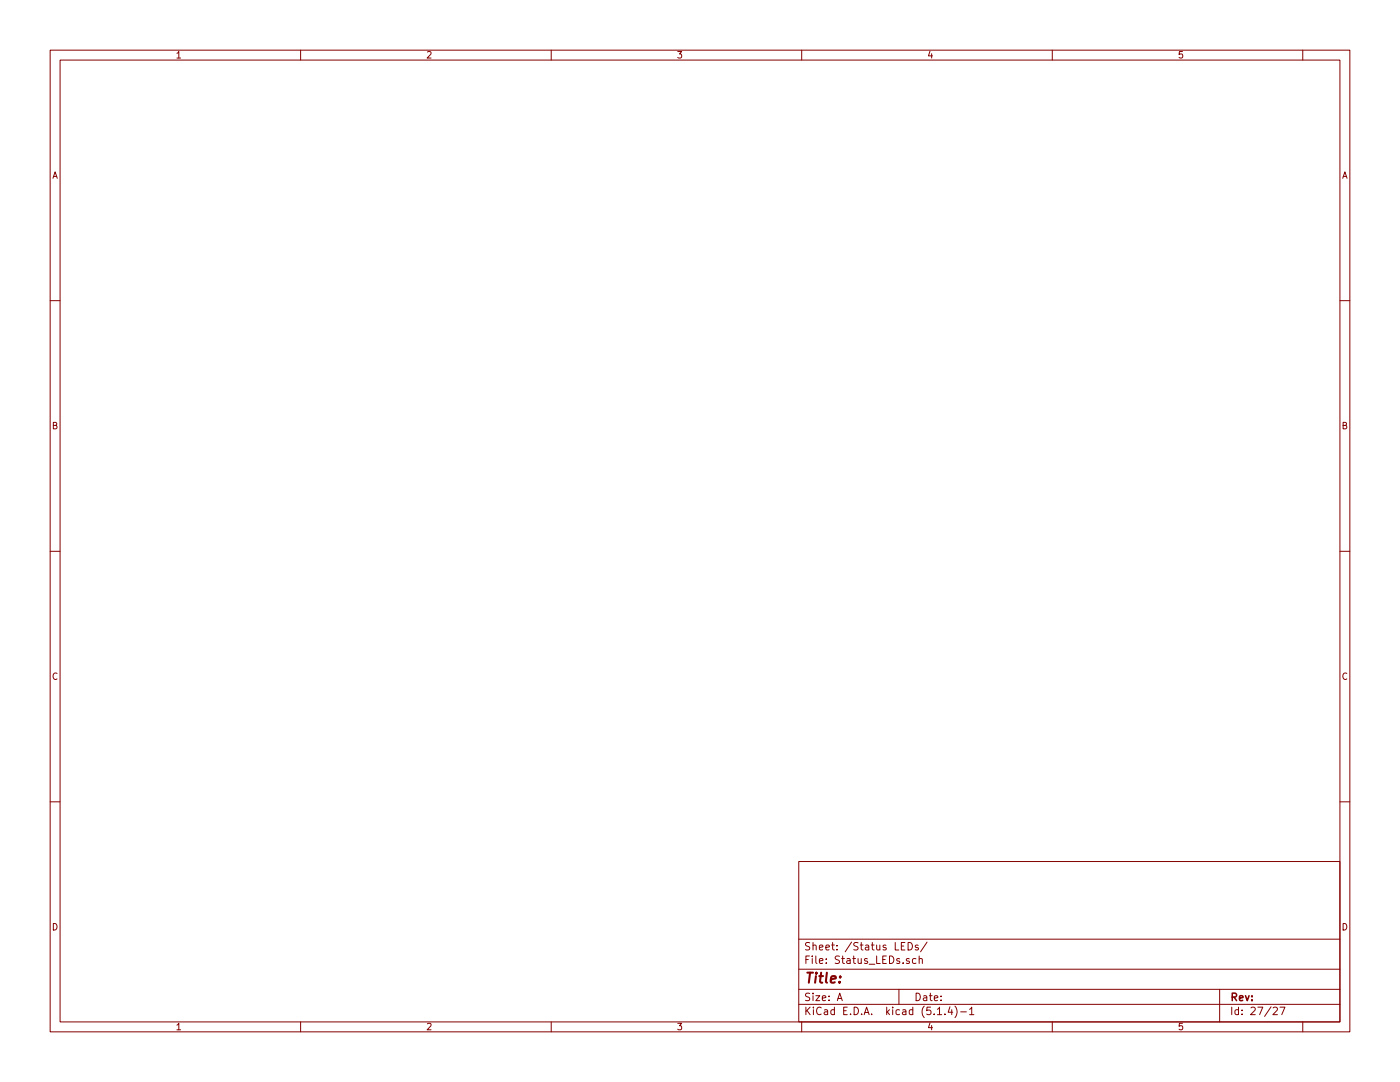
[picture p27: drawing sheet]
<svg xmlns="http://www.w3.org/2000/svg" width="279mm" height="216mm" viewBox="0 0 279 216" stroke-linecap="round" stroke-linejoin="round" font-family="sans-serif">
<defs><g id="words">
<text font-size="2.8" fill="#840000" x="160.4" y="196.2">Title:</text>
<g font-size="2.1" fill="#840000">
<text x="160.4" y="189.6">Sheet: /Status LEDs/</text>
<text x="160.4" y="192.3">File: Status_LEDs.sch</text>
<text x="160.4" y="202.5">KiCad E.D.A. kicad (5.1.4)-1</text>
<text x="160.4" y="199.7">Size: A</text>
<text x="182.4" y="199.7">Date:</text>
<text x="245.4" y="199.7">Rev:</text>
<text x="245.4" y="202.5">Id: 27/27</text>
</g>
<g font-size="1.8" fill="#840000">
<text x="35" y="11.6">1</text>
<text x="85" y="11.6">2</text>
<text x="135" y="11.6">3</text>
<text x="185" y="11.6">4</text>
<text x="235" y="11.6">5</text>
<text x="10.4" y="35.6">A</text>
<text x="267.8" y="35.6">A</text>
<text x="10.4" y="85.6">B</text>
<text x="267.8" y="85.6">B</text>
<text x="10.4" y="135.6">C</text>
<text x="267.8" y="135.6">C</text>
<text x="10.4" y="185.6">D</text>
<text x="267.8" y="185.6">D</text>
<text x="35" y="205.5">1</text>
<text x="85" y="205.5">2</text>
<text x="135" y="205.5">3</text>
<text x="185" y="205.5">4</text>
<text x="235" y="205.5">5</text>
</g>
</g></defs>
<g fill="none" stroke="#840000" stroke-width=".2">
<path d="M10 10h259.4v195.9h-259.4zM12 12h255.4v191.9h-255.4zM60 10v2M110 10v2M160 10v2M210 10v2M260 10v2M10 60h2M267.4 60h2M10 110h2M267.4 110h2M10 160h2"/>
<path d="M267.4 160h2M159.4 171.9h108v32h-108zM159.4 197.4h108M159.4 193.4h108M159.4 187.4h108M167.1 199.7l.5-1.5 .5 1.5M167.2 199.2h.8M179.4 197.4v3M180.6 188.1h-.7v1.5h.7M181.2 188.1a.76 .76 0 0 1 .9 .7 .76 .76 0 0 1-.9 .8zM182.8 191.3h-.4l-.3 .2 .1 .7h.6M183.2 188.6a.37 .37 0 0 0-.5 .2v.2l.5 .1 .1 .2-.2 .3-.4-.1"/>
<path d="M183.4 191.4l.3-.1h.3l.1 1M183.4 190.8v1.5M185 188l-1.3 1.9M243.4 197.4v6.5M60 203.9v2M110 203.9v2M159.4 200.4h108M160 203.9v2M187.1 202.5h.8M188.6 202.3v.2M189.6 200.9l-.4 1.1h.9M189.9 201.5v1"/>
<path d="M190.6 200.8a1.71 1.71 0 0 1 0 2.2M191.7 201.9h1.2M193.5 201.4l.4-.4v1.5M193.5 202.5h.9M210 203.9v2M254.1 201.1l.6-.1 .2 .4-.9 1.1h.9M255.4 201h1l-.6 1.5M260 203.9v2"/>
</g>
<use href="#words"/>
</svg>
